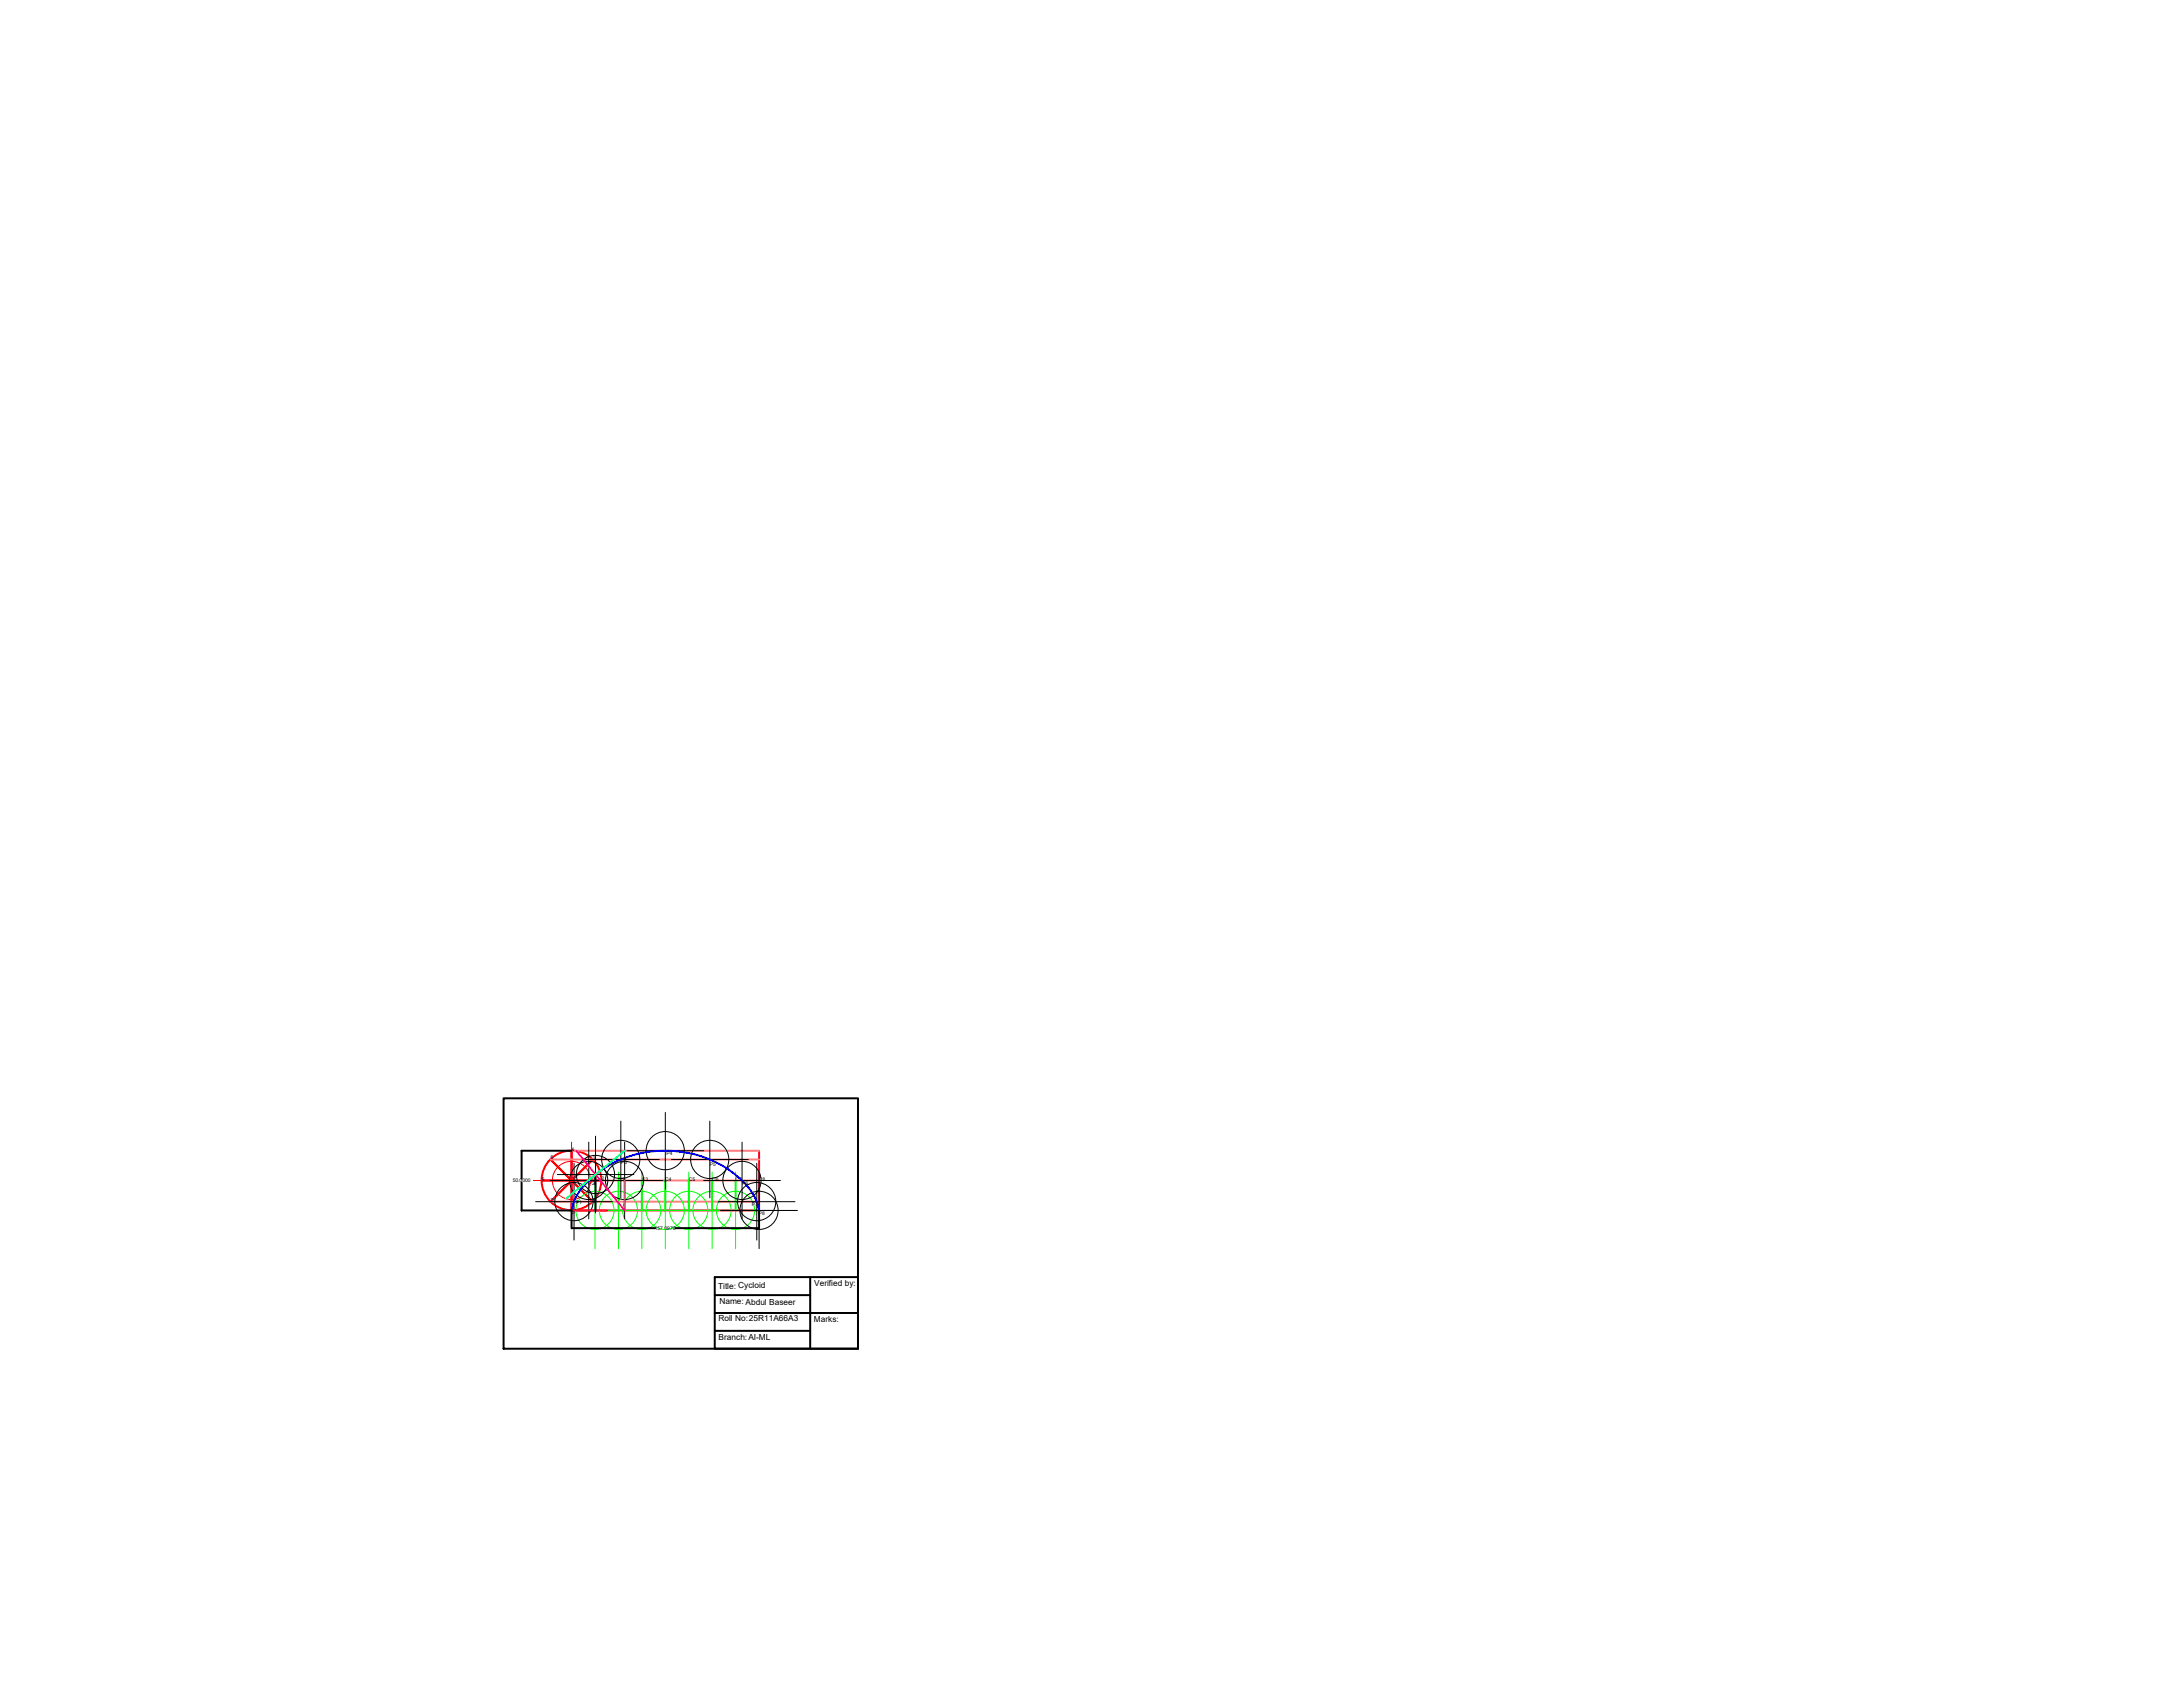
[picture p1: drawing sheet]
<svg xmlns="http://www.w3.org/2000/svg" width="279mm" height="216mm" viewBox="0 0 279 216" stroke-linecap="round" stroke-linejoin="round" font-family="sans-serif">
<defs><g id="words">
<g font-size="1.1">
<text x="91.9" y="164.9">Title: Cycloid</text>
<text x="92.1" y="166.9">Name: Abdul Baseer</text>
<text x="104.2" y="164.5">Verified by:</text>
<text x="91.9" y="169.1">Roll No:25R11A66A3</text>
<text x="92" y="171.5">Branch:AI-ML</text>
<text x="104.2" y="169.1">Marks:</text>
</g>
<g font-size=".6">
<text x="70.5" y="148.4">5</text>
<text x="73.2" y="147.3">4</text>
<text x="75.9" y="148.4">3</text>
<text x="79.5" y="148.9">P3</text>
<text x="85.3" y="147.8">P4</text>
<text x="90.9" y="149.2">P5</text>
<text x="65.6" y="151.3">50.0000</text>
<text x="69.4" y="151.1">6</text>
<text x="70.5" y="153.8">7</text>
<text x="73.2" y="154.9">8</text>
<text x="73.2" y="155.4">P</text>
<text x="73.7" y="154.1">P1</text>
<text x="75.4" y="151.7">P2</text>
<text x="75.5" y="151.1">C1</text>
<text x="75.9" y="153.8">1</text>
<text x="77" y="151.1">2</text>
<text x="79.2" y="151.1">C2</text>
<text x="82.1" y="151.1">C3</text>
<text x="85.2" y="151.1">C4</text>
<text x="88.2" y="151.1">C5</text>
<text x="91.1" y="151.1">C6</text>
<text x="94.1" y="151.1">C7</text>
<text x="95" y="151.7">P6</text>
<text x="96.2" y="154.4">P7</text>
<text x="97.1" y="151.1">C8</text>
<text x="97.1" y="155.4">P8</text>
<text x="83.8" y="157.4">157.0976</text>
</g>
</g></defs>
<!-- layer: 0 -->
<path d="M64.5 140.6h45.3v32h-45.3zM66.7 154.9h6.5v2.3M66.8 151.3v3.6M73.2 147.3h-6.5l.1 3.5M73.2 157.2h10.7M86.4 157.2h10.7M97.2 154.9v2.3M91.5 163.4h18.3v9.2h-18.3zM91.5 165.7h12.2M91.5 168h18.3M91.5 170.3h12.2M103.7 163.4v9.2" fill="none" stroke="#000" stroke-width=".25"/>
<!-- layer: Circle -->
<g fill="none" stroke="#f00" stroke-width=".25">
<path d="M69.3 151.1h7.7M70.5 148.4l5.4 5.4M73.2 147.3v7.6h24v-7.6M75.9 148.4l-5.4 5.4"/>
<circle cx="73.1" cy="151.1" r="3.8"/>
</g>
<g fill="none" stroke="#f00" stroke-width=".13">
<path d="M68.3 151.1h9.8M73.2 146.2v9.8"/>
<circle cx="73.1" cy="151.1" r="2.44"/>
</g>
<!-- layer: Extension lines -->
<path d="M70.5 148.4h26.7M70.5 153.8h26.7M73.2 147.3h24M77 151.1h20.2" fill="none" stroke="#ff7f7f" stroke-width=".25"/>
<!-- layer: Division Lines -->
<g fill="none" stroke="#0f0" stroke-width=".13">
<path d="M71.2 154.9h27.9M76.2 150v9.8M79.2 150v9.8M82.1 150v9.8M85.2 150v9.8M88.2 150v9.8M91.1 150v9.8M94.1 150v9.8"/>
<circle cx="76.1" cy="154.9" r="2.44"/>
<circle cx="79.2" cy="154.9" r="2.44"/>
<circle cx="82.1" cy="154.9" r="2.44"/>
<circle cx="85.1" cy="154.9" r="2.44"/>
<circle cx="88.1" cy="154.9" r="2.44"/>
<circle cx="91.1" cy="154.9" r="2.44"/>
<circle cx="94.1" cy="154.9" r="2.44"/>
</g>
<path d="M76.2 151.1v3.8M79.2 151.1v3.8M82.1 151.1v3.8M85.2 151.1v3.8M88.2 151.1v3.8M91.1 151.1v3.8M94.1 151.1v3.8" fill="none" stroke="#0f0" stroke-width=".25"/>
<!-- layer: Text -->
<g fill="none" stroke="#000" stroke-width=".13">
<path d="M68.6 153.8h9.8M70.4 151.1h9.9M73.5 148.9v9.8M74.5 148.4h9.9M75.4 146.2v9.8M79.5 143.5v9.8M80.2 147.3h9.9M85.2 142.4v9.8M85.9 148.4h9.9M90.1 151.1h9.8M90.8 143.5v9.8M91.9 153.8h9.8"/>
<path d="M92.2 154.9h9.9M95 146.2v9.8M96.9 148.9v9.8M97.2 150v9.8"/>
<circle cx="73.5" cy="153.8" r="2.44"/>
<circle cx="75.3" cy="151.1" r="2.44"/>
<circle cx="79.4" cy="148.4" r="2.44"/>
<circle cx="85.1" cy="147.3" r="2.44"/>
<circle cx="90.8" cy="148.4" r="2.44"/>
<circle cx="95" cy="151.1" r="2.44"/>
<circle cx="96.8" cy="153.8" r="2.44"/>
<circle cx="97.1" cy="154.9" r="2.44"/>
</g>
<path d="M73.2 154.9a7.4 7.4 0 0 1 3.1-4.6 14.5 14.5 0 0 1 19.1 1.3l.9 1.1a5.7 5.7 0 0 1 .9 2.2" fill="none" stroke="#00f" stroke-width=".25"/>
<!-- layer: Extra Line -->
<path d="M73.2 154.9h4.5" fill="none" stroke="#ed1f24" stroke-width=".25"/>
<path d="M76.2 150.3v4.6" fill="none" stroke="#000" stroke-width=".25"/>
<g fill="none" stroke="#000" stroke-width=".13">
<path d="M71.3 150.3h9.8M76.2 145.4v9.8"/>
<circle cx="76.2" cy="150.3" r="2.44"/>
</g>
<!-- layer: Normal -->
<g fill="none" stroke="#000" stroke-width=".13">
<path d="M75.1 151.1h9.8M79.9 146.2v9.8"/>
<circle cx="79.9" cy="151.1" r="2.44"/>
</g>
<path d="M79.9 151.1v3.8" fill="none" stroke="#93278f" stroke-width=".25"/>
<path d="M73.8 147.3l6.1 7.6" fill="none" stroke="#f0f" stroke-width=".25"/>
<path d="M80 147.2l-7.6 6.2" fill="none" stroke="#0ff" stroke-width=".25"/>
<use href="#words"/>
</svg>
